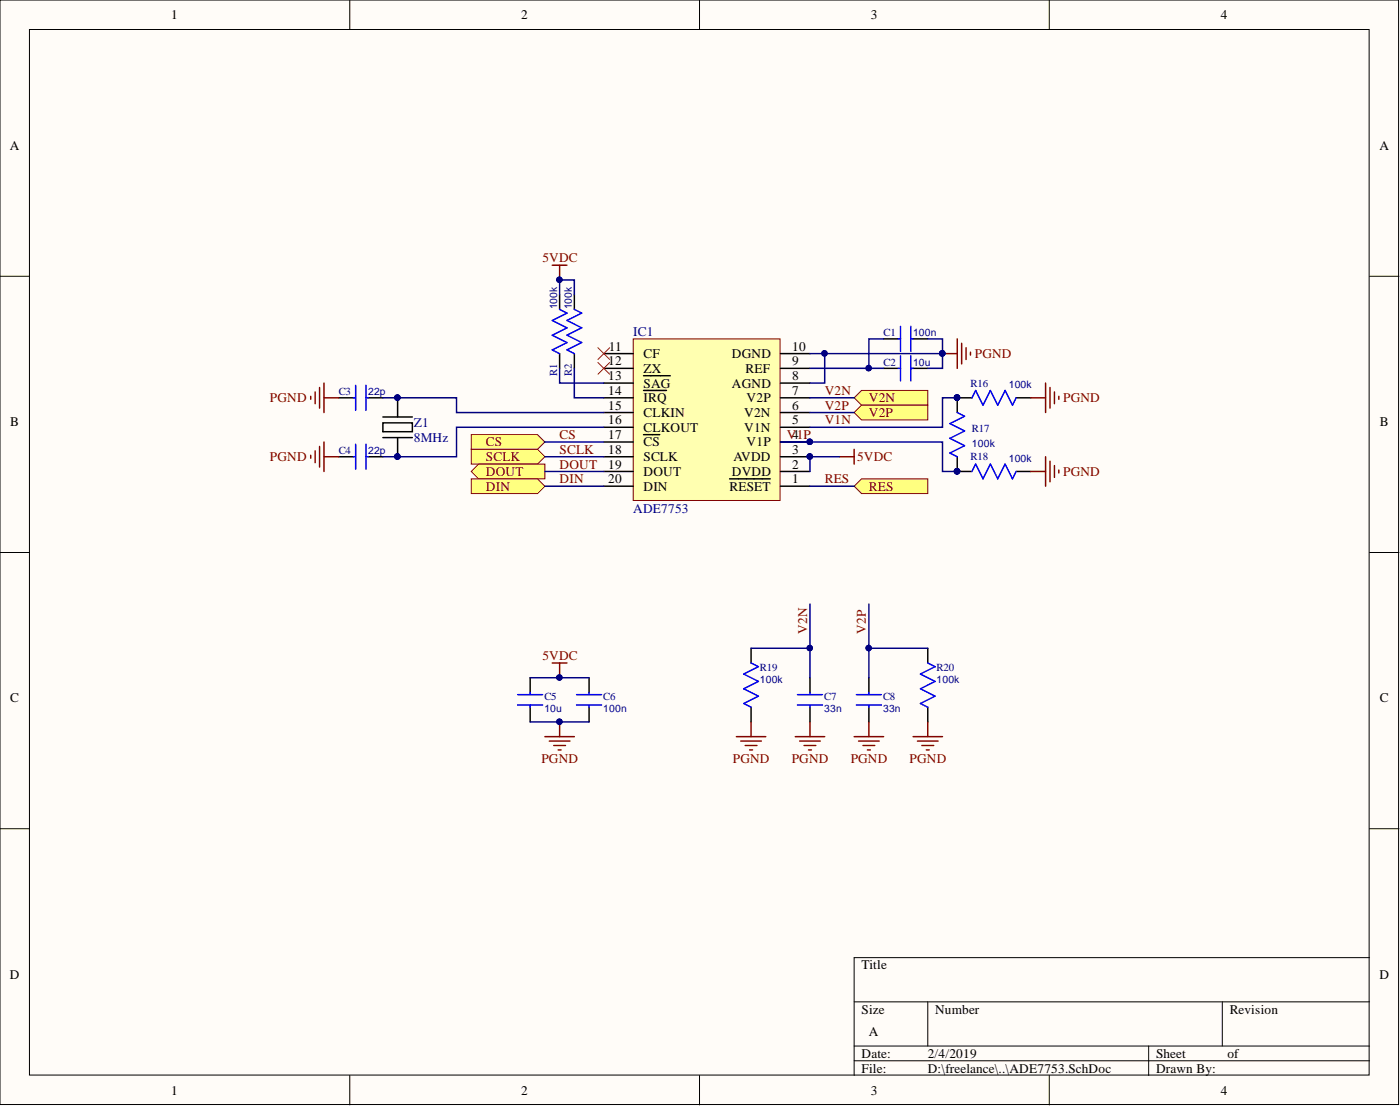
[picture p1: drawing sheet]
<svg xmlns="http://www.w3.org/2000/svg" width="241mm" height="190mm" viewBox="0 0 241 190" stroke-linecap="round" stroke-linejoin="round" font-family="sans-serif">
<defs><g id="words">
<g font-size="2.3">
<text x="29.5" y="3.3">1</text>
<text x="89.9" y="3.3">2</text>
<text x="150.1" y="3.3">3</text>
<text x="210.4" y="3.3">4</text>
<text x="1.7" y="25.8">A</text>
<text x="237.7" y="25.8">A</text>
<text x="104.8" y="62.9">12</text>
<text x="104.8" y="65.5">13</text>
<text x="104.9" y="60.4">11</text>
<text x="110.9" y="61.7">CF</text>
<text x="110.9" y="64.2">ZX</text>
<text x="126.2" y="61.7">DGND</text>
<text x="128.5" y="64.2">REF</text>
<text x="136.6" y="65.5">8</text>
<text x="136.6" y="62.9">9</text>
<text x="136.6" y="60.4">10</text>
<text x="104.8" y="68">14</text>
<text x="104.8" y="70.6">15</text>
<text x="110.9" y="66.7">SAG</text>
<text x="110.9" y="69.3">IRQ</text>
<text x="110.9" y="71.8">CLKIN</text>
<text x="126.2" y="66.7">AGND</text>
<text x="128.3" y="71.8">V2N</text>
<text x="128.7" y="69.3">V2P</text>
<text x="136.6" y="70.6">6</text>
<text x="136.6" y="68">7</text>
<text x="1.8" y="73.4">B</text>
<text x="104.8" y="73.1">16</text>
<text x="104.8" y="75.6">17</text>
<text x="110.9" y="74.4">CLKOUT</text>
<text x="110.9" y="76.9">CS</text>
<text x="128.3" y="74.4">V1N</text>
<text x="128.7" y="76.9">V1P</text>
<text x="136.6" y="73.1">5</text>
<text x="237.8" y="73.4">B</text>
<text x="104.8" y="78.2">18</text>
<text x="104.8" y="80.7">19</text>
<text x="104.8" y="83.2">20</text>
<text x="110.9" y="79.4">SCLK</text>
<text x="110.9" y="82">DOUT</text>
<text x="126.2" y="82">DVDD</text>
<text x="126.4" y="79.4">AVDD</text>
<text x="136.6" y="83.2">1</text>
<text x="136.6" y="80.7">2</text>
<text x="136.6" y="78.2">3</text>
<text x="110.9" y="84.5">DIN</text>
<text x="125.7" y="84.5">RESET</text>
<text x="1.8" y="121">C</text>
<text x="237.8" y="121">C</text>
<text x="148.5" y="167">Title</text>
<text x="1.7" y="168.6">D</text>
<text x="237.7" y="168.6">D</text>
<text x="148.5" y="174.6">Size</text>
<text x="149.8" y="178.4">A</text>
<text x="161.2" y="174.6">Number</text>
<text x="211.9" y="174.6">Revision</text>
<text x="148.5" y="182.2">Date:</text>
<text x="148.5" y="184.7">File:</text>
<text x="159.9" y="182.2">2/4/2019</text>
<text x="159.9" y="184.7">D:\freelance\..\ADE7753.SchDoc</text>
<text x="199.3" y="182.2">Sheet</text>
<text x="199.3" y="184.7">Drawn By:</text>
<text x="211.6" y="182.2">of</text>
<text x="29.5" y="188.5">1</text>
<text x="89.9" y="188.5">2</text>
<text x="150.1" y="188.5">3</text>
<text x="210.4" y="188.5">4</text>
</g>
<g font-size="2.3" fill="#800000">
<text x="93.5" y="45.2">5VDC</text>
<text x="168" y="61.7">PGND</text>
<text x="46.5" y="69.3">PGND</text>
<text x="142.1" y="70.6">V2P</text>
<text x="142.1" y="68">V2N</text>
<text x="149.8" y="69.3">V2N</text>
<text x="149.8" y="71.8">V2P</text>
<text x="183.3" y="69.3">PGND</text>
<text x="83.8" y="76.9">CS</text>
<text x="96.5" y="75.6">CS</text>
<text x="135.6" y="75.6">V41P</text>
<text x="142.1" y="73.1">V1N</text>
<text x="46.5" y="79.4">PGND</text>
<text x="83.8" y="79.4">SCLK</text>
<text x="83.8" y="82">DOUT</text>
<text x="96.5" y="78.2">SCLK</text>
<text x="96.5" y="80.7">DOUT</text>
<text x="96.5" y="83.2">DIN</text>
<text x="142.1" y="83.2">RES</text>
<text x="147.7" y="79.4">5VDC</text>
<text x="183.3" y="82">PGND</text>
<text x="83.8" y="84.5">DIN</text>
<text x="149.8" y="84.5">RES</text>
<text x="93.5" y="113.7">5VDC</text>
<text x="139.1" y="109.1" transform="rotate(-90 139.1 109.1)">V2N</text>
<text x="149.2" y="109.1" transform="rotate(-90 149.2 109.1)">V2P</text>
<text x="93.3" y="131.5">PGND</text>
<text x="126.3" y="131.5">PGND</text>
<text x="136.5" y="131.5">PGND</text>
<text x="146.6" y="131.5">PGND</text>
<text x="156.8" y="131.5">PGND</text>
</g>
<g font-size="2.3" fill="#000080">
<text x="109.1" y="57.9">IC1</text>
<text x="71.3" y="73.6">Z1</text>
<text x="71.3" y="76.1">8MHz</text>
<text x="109.1" y="88.3">ADE7753</text>
</g>
<g font-size="1.9" fill="#000080">
<text x="152.3" y="57.9">C1</text>
<text x="96" y="64.7" transform="rotate(-90 96 64.7)">R1</text>
<text x="98.6" y="64.7" transform="rotate(-90 98.6 64.7)">R2</text>
<text x="152.3" y="63">C2</text>
<text x="58.4" y="68.1">C3</text>
<text x="167.3" y="66.6">R16</text>
<text x="167.5" y="74.4">R17</text>
<text x="58.4" y="78.2">C4</text>
<text x="167.3" y="79.3">R18</text>
<text x="131" y="115.5">R19</text>
<text x="161.4" y="115.5">R20</text>
<text x="93.8" y="120.6">C5</text>
<text x="104" y="120.6">C6</text>
<text x="142.1" y="120.6">C7</text>
<text x="152.2" y="120.6">C8</text>
</g>
<g font-size="1.8" fill="#000080">
<text x="96" y="53.3" transform="rotate(-90 96 53.3)">100k</text>
<text x="98.6" y="53.3" transform="rotate(-90 98.6 53.3)">100k</text>
<text x="157.4" y="57.9">100n</text>
<text x="157.4" y="63">10u</text>
<text x="63.5" y="68.1">22p</text>
<text x="173.9" y="66.8">100k</text>
<text x="167.5" y="77">100k</text>
<text x="63.5" y="78.2">22p</text>
<text x="173.9" y="79.5">100k</text>
<text x="131" y="117.6">100k</text>
<text x="161.4" y="117.6">100k</text>
<text x="93.8" y="122.7">10u</text>
<text x="104" y="122.7">100n</text>
<text x="142.1" y="122.7">33n</text>
<text x="152.2" y="122.7">33n</text>
</g>
</g></defs>
<g fill="#fffcf8" stroke="#000" stroke-width=".17">
<path d="M0 0h241.1v190.2h-241.1z"/>
<path d="M5.1 5.1h230.9v180.1h-230.9z"/>
</g>
<g fill="none" stroke="#000" stroke-width=".17">
<path d="M60.3 0v5.1M120.6 0v5.1M180.8 0v5.1M0 47.6h5.1M236.1 47.6h5M0 95.2h5.1M236.1 95.2h5M0 142.7h5.1M236.1 142.7h5M147.2 172.6h88.9M159.9 172.6v7.6M210.7 172.6v7.6"/>
<path d="M236.1 164.9h-88.9v20.3M60.3 185.2v5.1M120.6 185.2v5.1M147.2 180.2h88.9M147.2 182.7h88.9M180.8 185.2v5.1M198 180.2v5"/>
</g>
<path d="M109.1 58.4h25.4v27.8h-25.4z" fill="#ffffb0" stroke="#800000" stroke-width=".17"/>
<g fill="none" stroke="#000" stroke-width=".25">
<path d="M152.3 58.4h2.5M157.4 58.4h2.5M58.4 78.7h2.5M58.4 68.5h2.5M63.5 78.7h2.5M63.5 68.5h2.5M66 72.8h5.1v1.6h-5.1zM66 75.4h5.1M66 71.8h5.1M68.5 68.5v3.3M68.5 75.4v3.3M104.1 78.7h5"/>
<path d="M104.1 76.1h5M104.1 73.6h5M104.1 71.1h5M104.1 68.5h5M104.1 66h5M104.1 63.4h5M104.1 60.9h5M110.9 64.7h4.6M110.9 67.3h4M110.9 74.9h2.8M134.5 78.7h5.1M134.5 76.1h5.1"/>
<path d="M134.5 73.6h5.1M134.5 71.1h5.1M134.5 68.5h5.1M134.5 66h5.1M134.5 63.4h5.1M134.5 60.9h5.1M152.3 63.4h2.5M157.4 63.4h2.5M104.1 83.7h5M104.1 81.2h5M125.7 82.5h7M134.5 83.7h5.1"/>
<path d="M134.5 81.2h5.1M91.4 116.7v2.6M101.5 116.7v2.6M91.4 121.8v2.5M101.5 121.8v2.5"/>
</g>
<g fill="#000080" stroke="#000080" stroke-width=".17">
<circle cx="139.6" cy="78.6" r=".47"/>
<circle cx="139.6" cy="76.1" r=".47"/>
<circle cx="68.5" cy="78.6" r=".47"/>
<circle cx="68.5" cy="68.5" r=".47"/>
</g>
<g fill="none" stroke="#00f" stroke-width=".25">
<path d="M154.8 58.4h.4M155.2 56.2v4.3M157 56.2v4.3M157 58.4h.4M60.9 68.5h.4M60.9 78.7h.4M61.3 66.4v4.3M61.3 76.5v4.3M63.1 66.4v4.3M63.1 76.5v4.3M63.1 68.5h.4M63.1 78.7h.4"/>
<path d="M154.8 63.4h.4M155.2 61.3v4.3M157 61.3v4.3M157 63.4h.4M89.2 119.7h4.3M91.4 119.3v.4M99.4 119.7h4.3M101.5 119.3v.4M89.2 121.4h4.3M91.4 121.4v.4M99.4 121.4h4.3M101.5 121.4v.4"/>
</g>
<g fill="#ffff80" stroke="#800000" stroke-width=".17">
<path d="M147.2 83.7l1.3-1.2h11.4v2.5h-11.4z" fill-rule="evenodd"/>
<path d="M81.2 74.9h11.4l1.3 1.2-1.3 1.3h-11.4z" fill-rule="evenodd"/>
<path d="M81.2 77.4h11.4l1.3 1.3-1.3 1.2h-11.4z" fill-rule="evenodd"/>
<path d="M81.2 81.2l1.3-1.3h11.4v2.6h-11.4z" fill-rule="evenodd"/>
<path d="M81.2 82.5h11.4l1.3 1.2-1.3 1.3h-11.4z" fill-rule="evenodd"/>
</g>
<path d="M96.5 50.8v2.5M99 50.8v2.5M96.5 60.9v2.5M99 60.9v2.5M139.6 116.7v2.6M149.8 116.7v2.6M139.6 121.8v2.5M149.8 121.8v2.5" fill="none" stroke="#000" stroke-width=".25"/>
<path d="M96.5 53.3l1.2 .6-2.5 1.3 2.5 1.3-2.5 1.2 2.5 1.3-2.5 1.3 1.3 .6M99 53.3l1.3 .6-2.6 1.3 2.6 1.3-2.6 1.2 2.6 1.3-2.6 1.3 1.3 .6M137.4 119.7h4.4M139.6 119.3v.4M147.6 119.7h4.3M149.8 119.3v.4M137.4 121.4h4.4M139.6 121.4v.4M147.6 121.4h4.3M149.8 121.4v.4" fill="none" stroke="#00f" stroke-width=".25"/>
<g fill="none" stroke="#800000" stroke-width=".25">
<path d="M95.2 45.7h2.5M96.5 45.7v2.5M165 58.4v5M165.7 59.1v3.6M166.5 59.9v2M53.6 68.3v.5M53.6 78.4v.5M54.3 67.5v2M54.3 77.7v2M55.1 66.7v3.6M55.1 76.9v3.5M55.8 66v5.1"/>
<path d="M55.8 76.1v5.1M55.8 68.5h2.6M55.8 78.7h2.6M144.7 78.7h2.5M147.2 77.4v2.5M162.4 60.9h2.6M167.3 60.7v.5M95.2 114.2h2.5M96.5 114.2v2.5M93.9 126.9h5.1M94.7 127.6h3.5M95.4 128.4h2.1"/>
<path d="M96.2 129.2h.5M96.5 124.3v2.6M137.1 126.9h5M137.8 127.6h3.6M138.6 128.4h2M139.3 129.2h.6M139.6 124.3v2.6M147.2 126.9h5.1M148 127.6h3.5M148.7 128.4h2.1M149.5 129.2h.5M149.8 124.3v2.6"/>
</g>
<g fill="#000080" stroke="#000080" stroke-width=".17">
<circle cx="96.4" cy="48.2" r=".47"/>
<circle cx="162.4" cy="60.9" r=".47"/>
<circle cx="96.4" cy="124.3" r=".47"/>
<circle cx="96.4" cy="116.7" r=".47"/>
</g>
<path d="M103.1 59.9l2 2M105.1 59.9l-2 2M103.1 62.4l2 2.1M105.1 62.4l-2 2.1" fill="none" stroke="#f00" stroke-width=".17"/>
<g fill="#ffff80" stroke="#800000" stroke-width=".17">
<path d="M147.2 68.5l1.3-1.2h11.4v2.5h-11.4z" fill-rule="evenodd"/>
<path d="M147.2 71.1l1.3-1.3h11.4v2.5h-11.4z" fill-rule="evenodd"/>
</g>
<path d="M165 78.7v2.5h2.5M167.5 68.5h-2.5v2.6M175.1 68.5h2.6M175.1 81.2h2.6M129.5 111.7v2.5M159.9 111.7v2.5M129.5 121.8v2.5M159.9 121.8v2.5" fill="none" stroke="#000" stroke-width=".25"/>
<g fill="#000080" stroke="#000080" stroke-width=".17">
<circle cx="164.9" cy="68.5" r=".47"/>
<circle cx="164.9" cy="81.2" r=".47"/>
<circle cx="142.1" cy="60.9" r=".47"/>
<circle cx="68.5" cy="68.5" r=".47"/>
<circle cx="68.5" cy="78.6" r=".47"/>
<circle cx="96.4" cy="116.7" r=".47"/>
<circle cx="96.4" cy="124.3" r=".47"/>
<circle cx="96.4" cy="48.2" r=".47"/>
<circle cx="149.7" cy="63.4" r=".47"/>
<circle cx="139.6" cy="78.6" r=".47"/>
<circle cx="139.6" cy="111.6" r=".47"/>
<circle cx="149.7" cy="111.6" r=".47"/>
<circle cx="162.4" cy="60.9" r=".47"/>
<circle cx="139.6" cy="76.1" r=".47"/>
</g>
<path d="M165 71.1l1.3 .6-2.6 1.3 2.6 1.2-2.6 1.3 2.6 1.3-2.6 1.2 1.3 .7M167.5 68.5l.7-1.2 1.2 2.5 1.3-2.5 1.3 2.5 1.2-2.5 1.3 2.5 .6-1.3M167.5 81.2l.7-1.3 1.2 2.6 1.3-2.6 1.3 2.6 1.2-2.6 1.3 2.6 .6-1.3M129.5 114.2l1.2 .6-2.5 1.3 2.5 1.3-2.5 1.2 2.5 1.3-2.5 1.3 1.3 .6M159.9 114.2l1.3 .6-2.6 1.3 2.6 1.3-2.6 1.2 2.6 1.3-2.6 1.3 1.3 .6" fill="none" stroke="#00f" stroke-width=".25"/>
<g fill="none" stroke="#000080" stroke-width=".25">
<path d="M96.5 50.8v-2.6h2.5v2.6M152.3 58.4h-2.5v5M159.9 58.4h2.5v2.5M66 68.5h12.7v2.6h25.4M93.9 76.1h10.2M93.9 78.7h10.2M96.5 63.4v2.6h7.6M99 63.4v5.1h5.1M104.1 73.6h-25.4v5.1h-12.7M134.5 76.1h27.9v5.1h2.6M139.6 63.4h12.7M139.6 60.9h22.8"/>
<path d="M139.6 68.5h7.6M139.6 71.1h7.6M142.1 60.9v5.1h-2.5M144.7 78.7h-5.1v2.5M162.4 60.9v2.5h-2.5M165 68.5h-2.6v5.1h-22.8M93.9 81.2h10.2M93.9 83.7h10.2M139.6 83.7h7.6M91.4 116.7h10.1M129.5 111.7h10.1M139.6 104v12.7"/>
<path d="M149.8 104v12.7M149.8 111.7h10.1M91.4 124.3h10.1"/>
</g>
<g fill="none" stroke="#800000" stroke-width=".25">
<path d="M177.7 68.5h2.5M180.2 66v5.1M180.2 78.7v5M181 66.7v3.6M181 79.4v3.6M181.7 67.5v2M182.5 68.3v.5M177.7 81.2h2.5M181.7 80.2v2M182.5 81v.5M126.9 126.9h5.1M127.7 127.6h3.5"/>
<path d="M128.4 128.4h2.1M129.2 129.2h.5M129.5 124.3v2.6M157.4 126.9h5M158.1 127.6h3.6M158.9 128.4h2M159.7 129.2h.5M159.9 124.3v2.6"/>
</g>
<use href="#words"/>
</svg>
